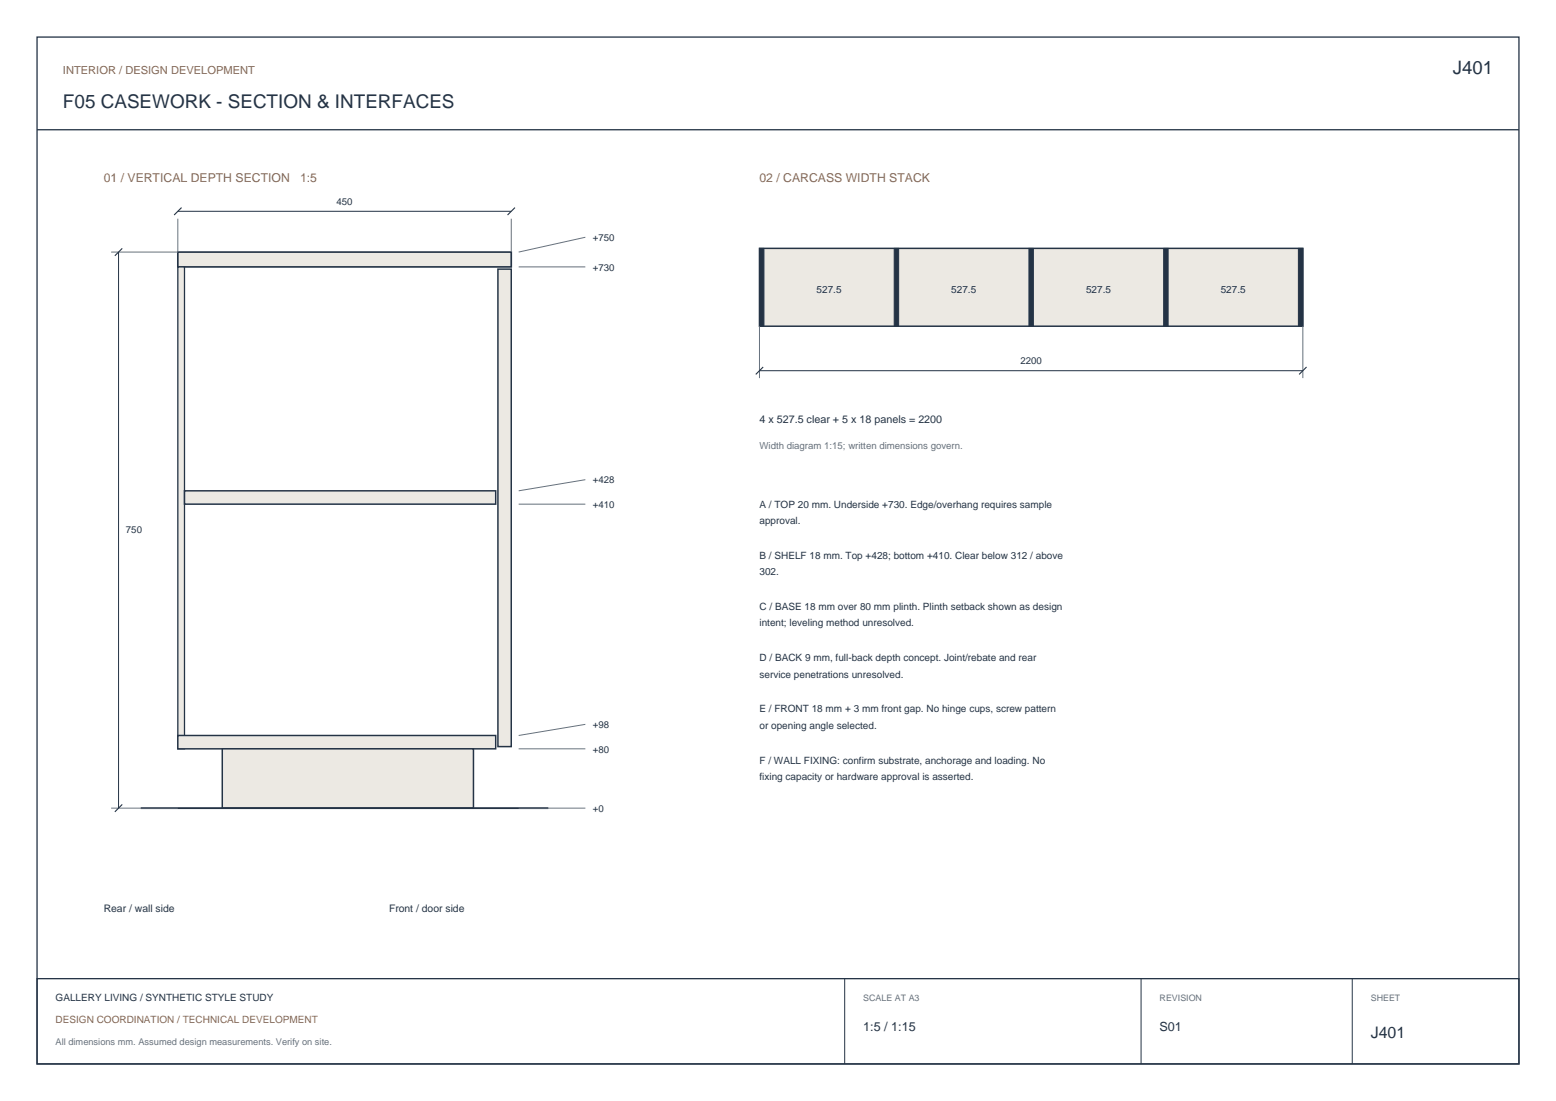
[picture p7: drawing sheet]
<svg xmlns="http://www.w3.org/2000/svg" width="420mm" height="297mm" viewBox="0 0 420 297" stroke-linecap="round" stroke-linejoin="round" font-family="sans-serif">
<defs><g id="words">
<text font-size="5.1" fill="#243345" x="17" y="29">F05 CASEWORK - SECTION &amp; INTERFACES</text>
<text font-size="5" fill="#243345" x="392.2" y="20">J401</text>
<text font-size="4.3" fill="#243345" x="370" y="280">J401</text>
<g font-size="3.4" fill="#243345">
<text x="233" y="278">1:5 / 1:15</text>
<text x="313" y="278">S01</text>
</g>
<g font-size="3.3" fill="#986747">
<text x="28" y="49">01 / VERTICAL DEPTH SECTION</text>
<text x="81" y="49">1:5</text>
<text x="205" y="49">02 / CARCASS WIDTH STACK</text>
</g>
<text font-size="3" fill="#986747" x="17" y="20">INTERIOR / DESIGN DEVELOPMENT</text>
<text font-size="2.9" fill="#243345" x="205" y="114">4 x 527.5 clear + 5 x 18 panels = 2200</text>
<g font-size="2.8" fill="#243345">
<text x="28" y="246">Rear / wall side</text>
<text x="105" y="246">Front / door side</text>
</g>
<g font-size="2.7" fill="#243345">
<text x="220.4" y="79">527.5</text>
<text x="256.8" y="79">527.5</text>
<text x="293.1" y="79">527.5</text>
<text x="329.5" y="79">527.5</text>
<text x="205" y="137">A / TOP 20 mm. Underside +730. Edge/overhang requires sample</text>
<text x="205" y="141.4">approval.</text>
<text x="205" y="150.8">B / SHELF 18 mm. Top +428; bottom +410. Clear below 312 / above</text>
<text x="205" y="155.2">302.</text>
<text x="205" y="164.6">C / BASE 18 mm over 80 mm plinth. Plinth setback shown as design</text>
<text x="205" y="169">intent; leveling method unresolved.</text>
<text x="205" y="178.4">D / BACK 9 mm, full-back depth concept. Joint/rebate and rear</text>
<text x="205" y="182.8">service penetrations unresolved.</text>
<text x="205" y="192.2">E / FRONT 18 mm + 3 mm front gap. No hinge cups, screw pattern</text>
<text x="205" y="196.6">or opening angle selected.</text>
<text x="205" y="206">F / WALL FIXING: confirm substrate, anchorage and loading. No</text>
<text x="205" y="210.4">fixing capacity or hardware approval is asserted.</text>
<text x="15" y="270">GALLERY LIVING / SYNTHETIC STYLE STUDY</text>
</g>
<text font-size="2.7" fill="#986747" x="15" y="276">DESIGN COORDINATION / TECHNICAL DEVELOPMENT</text>
<g font-size="2.6" fill="#243345">
<text x="90.8" y="55.2">450</text>
<text x="160" y="65">+750</text>
<text x="160" y="73">+730</text>
<text x="275.4" y="98.2">2200</text>
<text x="160" y="130.4">+428</text>
<text x="160" y="137">+410</text>
<text x="34" y="143.8">750</text>
<text x="160" y="196.4">+98</text>
<text x="160" y="203">+80</text>
<text x="160" y="219">+0</text>
</g>
<text font-size="2.6" fill="#66727c" x="205" y="121">Width diagram 1:15; written dimensions govern.</text>
<text font-size="2.5" fill="#66727c" x="15" y="282">All dimensions mm. Assumed design measurements. Verify on site.</text>
<g font-size="2.4" fill="#66727c">
<text x="233" y="270">SCALE AT A3</text>
<text x="313" y="270">REVISION</text>
<text x="370" y="270">SHEET</text>
</g>
</g></defs>
<path d="M10 10h400v277h-400zM10 35h400M10 264h400v23h-400z" fill="none" stroke="#243345" stroke-width=".35"/>
<path d="M228 264v23M308 264v23M365 264v23" fill="none" stroke="#243345" stroke-width=".27"/>
<path d="M48 68h90v4h-90z" fill-rule="evenodd" fill="#ece9e3" stroke="#243345" stroke-width=".45"/>
<path d="M48 72h1.8v130h-1.8z" fill-rule="evenodd" fill="#ece9e3" stroke="#243345" stroke-width=".35"/>
<g fill="#ece9e3" stroke="#243345" stroke-width=".4">
<path d="M48 198.4h85.8v3.6h-85.8z" fill-rule="evenodd"/>
<path d="M49.8 132.4h84v3.6h-84z" fill-rule="evenodd"/>
<path d="M60 202h67.8v16h-67.8z" fill-rule="evenodd"/>
<path d="M134.4 72.6h3.6v128.8h-3.6z" fill-rule="evenodd"/>
</g>
<path d="M38 218h110" fill="none" stroke="#243345" stroke-width=".5"/>
<path d="M48 59v9h-18M138 59v9M140 72h18M158 64l-18 4M140 136h18M158 129.4l-18 3M158 195.4l-18 3M30 218h18M140 218h18M140 202h18" fill="none" stroke="#66727c" stroke-width=".27"/>
<path d="M48 57h90M32 68v150" fill="none" stroke="#243345" stroke-width=".27"/>
<path d="M49 56l-2 2M139 56l-2 2M33 67l-2 2M33 217l-2 2" fill="none" stroke="#243345" stroke-width=".3"/>
<path d="M205 67h146.7v21h-146.7z" fill-rule="evenodd" fill="#ece9e3" stroke="#243345" stroke-width=".4"/>
<g fill="#243345" stroke="#243345" stroke-width=".27">
<path d="M205 67h1.2v21h-1.2z" fill-rule="evenodd"/>
<path d="M241.4 67h1.2v21h-1.2z" fill-rule="evenodd"/>
<path d="M277.7 67h1.2v21h-1.2z" fill-rule="evenodd"/>
<path d="M314.1 67h1.2v21h-1.2z" fill-rule="evenodd"/>
<path d="M350.5 67h1.2v21h-1.2z" fill-rule="evenodd"/>
</g>
<path d="M205 88v14M351.7 88v14" fill="none" stroke="#66727c" stroke-width=".27"/>
<path d="M205 100h146.7" fill="none" stroke="#243345" stroke-width=".27"/>
<path d="M206 99l-2 2M352.7 99l-2 2" fill="none" stroke="#243345" stroke-width=".3"/>
<use href="#words"/>
</svg>
